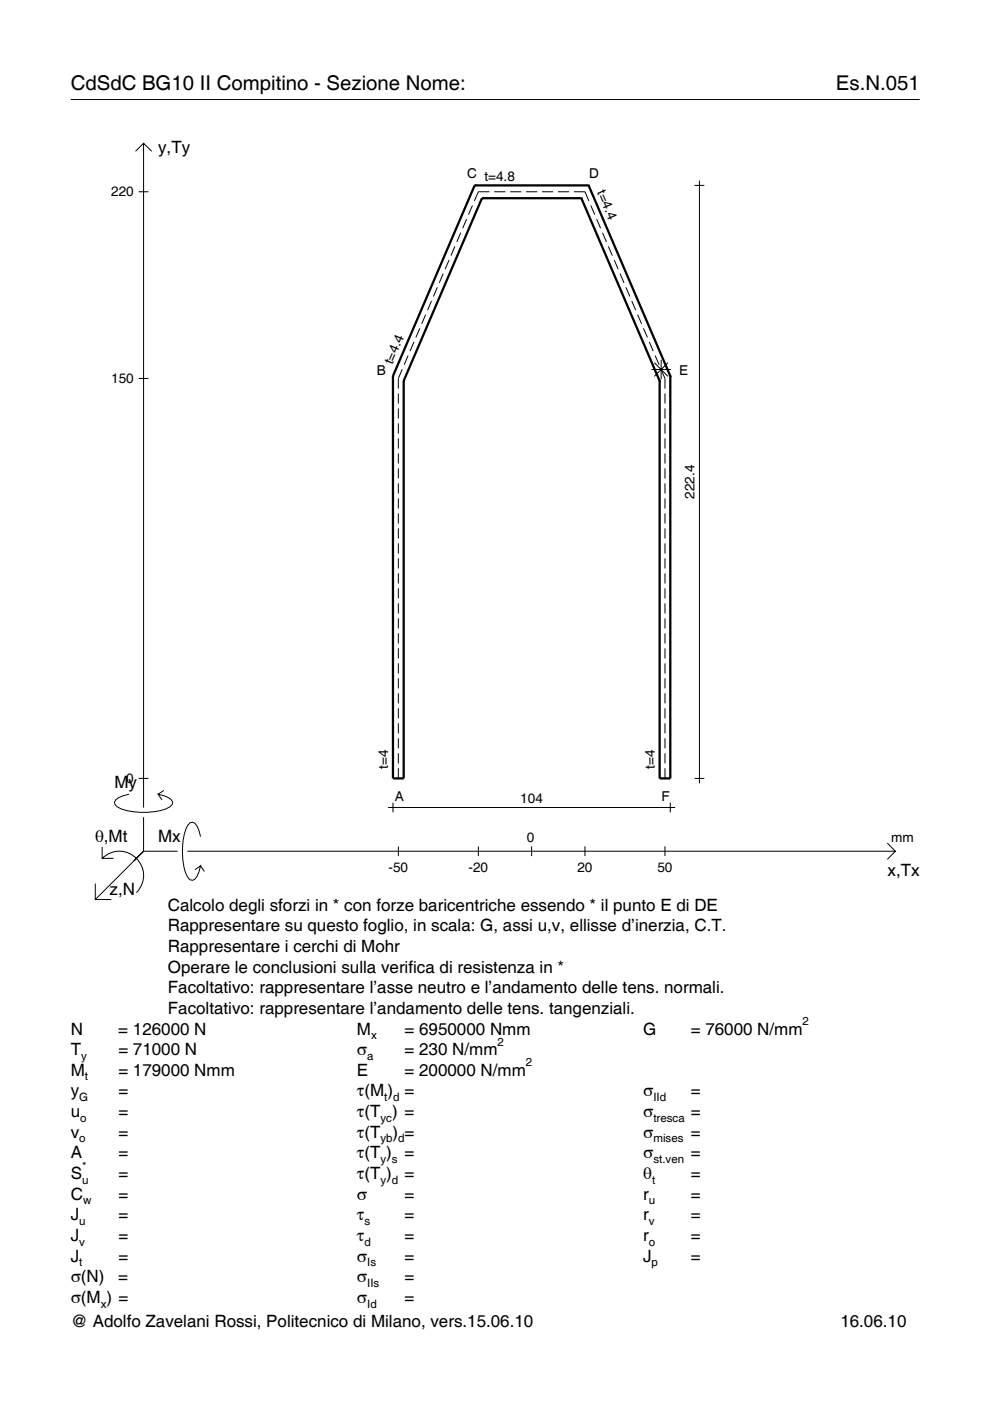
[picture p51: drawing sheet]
<svg xmlns="http://www.w3.org/2000/svg" width="210mm" height="297mm" viewBox="0 0 210 297" stroke-linecap="round" stroke-linejoin="round" font-family="sans-serif">
<defs><g id="words">
<g font-size="4.3">
<text x="15" y="19">CdSdC BG10 II Compitino - Sezione Nome:</text>
<text x="177.2" y="19">Es.N.051</text>
</g>
<g font-size="3.6">
<text x="33.5" y="32.4">y,Ty</text>
<text x="24.3" y="167.1">My</text>
<text x="20.1" y="178.4">θ,Mt</text>
<text x="33.5" y="178.4">Mx</text>
<text x="188.2" y="185.6">x,Tx</text>
<text x="23.2" y="189.7">z,N</text>
<text x="35.6" y="193.1">Calcolo degli sforzi in * con forze baricentriche essendo * il punto E di DE</text>
<text x="35.6" y="197.5">Rappresentare su questo foglio, in scala: G, assi u,v, ellisse d’inerzia, C.T.</text>
<text x="35.6" y="201.8">Rappresentare i cerchi di Mohr</text>
<text x="35.6" y="206.2">Operare le conclusioni sulla verifica di resistenza in *</text>
<text x="35.6" y="210.6">Facoltativo: rappresentare l’asse neutro e l’andamento delle tens. normali.</text>
<text x="35.6" y="215">Facoltativo: rappresentare l’andamento delle tens. tangenziali.</text>
<text x="15" y="219.3">N</text>
<text x="25.1" y="219.3">= 126000 N</text>
<text x="75.7" y="219.3">M</text>
<text x="85.8" y="219.3">= 6950000 Nmm</text>
<text x="136.4" y="219.3">G</text>
<text x="146.5" y="219.3">= 76000 N/mm</text>
<text x="15" y="223.7">T</text>
<text x="25.1" y="223.7">= 71000 N</text>
<text x="75.7" y="223.7">σ</text>
<text x="85.8" y="223.7">= 230 N/mm</text>
<text x="15" y="228.1">M</text>
<text x="15" y="232.5">y</text>
<text x="25.1" y="228.1">= 179000 Nmm</text>
<text x="25.1" y="232.5">=</text>
<text x="75.7" y="228.1">E</text>
<text x="75.7" y="232.5">τ(M ) =</text>
<text x="85.8" y="228.1">= 200000 N/mm</text>
<text x="136.4" y="232.5">σ</text>
<text x="146.5" y="232.5">=</text>
<text x="15" y="236.8">u</text>
<text x="25.1" y="236.8">=</text>
<text x="75.7" y="236.8">τ(T ) =</text>
<text x="136.4" y="236.8">σ</text>
<text x="146.5" y="236.8">=</text>
<text x="15" y="241.2">v</text>
<text x="15" y="245.6">A</text>
<text x="25.1" y="241.2">=</text>
<text x="25.1" y="245.6">=</text>
<text x="75.7" y="245.6">τ(T )</text>
<text x="75.7" y="241.2">τ(T</text>
<text x="83.3" y="241.2">) =</text>
<text x="85.8" y="245.6">=</text>
<text x="136.4" y="241.2">σ</text>
<text x="136.4" y="245.6">σ</text>
<text x="146.5" y="241.2">=</text>
<text x="146.5" y="245.6">=</text>
<text x="15" y="250">S</text>
<text x="25.1" y="250">=</text>
<text x="75.7" y="250">τ(T )</text>
<text x="85.8" y="250">=</text>
<text x="136.4" y="250">θ</text>
<text x="146.5" y="250">=</text>
<text x="15" y="254.3">C</text>
<text x="25.1" y="254.3">=</text>
<text x="75.7" y="254.3">σ</text>
<text x="85.8" y="254.3">=</text>
<text x="136.4" y="254.3">r</text>
<text x="146.5" y="254.3">=</text>
<text x="15" y="258.7">J</text>
<text x="15" y="263.1">J</text>
<text x="25.1" y="258.7">=</text>
<text x="25.1" y="263.1">=</text>
<text x="75.7" y="258.7">τ</text>
<text x="75.7" y="263.1">τ</text>
<text x="85.8" y="258.7">=</text>
<text x="85.8" y="263.1">=</text>
<text x="136.4" y="258.7">r</text>
<text x="136.4" y="263.1">r</text>
<text x="146.5" y="258.7">=</text>
<text x="146.5" y="263.1">=</text>
<text x="15" y="267.5">J</text>
<text x="25.1" y="267.5">=</text>
<text x="75.7" y="267.5">σ</text>
<text x="85.8" y="267.5">=</text>
<text x="136.4" y="267.5">J</text>
<text x="146.5" y="267.5">=</text>
<text x="15" y="271.8">σ(N)</text>
<text x="25.1" y="271.8">=</text>
<text x="75.7" y="271.8">σ</text>
<text x="85.8" y="271.8">=</text>
<text x="15" y="276.2">σ(M ) =</text>
<text x="15" y="281.4">@ Adolfo Zavelani Rossi, Politecnico di Milano, vers.15.06.10</text>
<text x="75.7" y="276.2">σ</text>
<text x="85.8" y="276.2">=</text>
<text x="178.2" y="281.4">16.06.10</text>
</g>
<g font-size="2.9">
<text x="23.6" y="41.7">220</text>
<text x="99" y="37.6">C t=4.8</text>
<text x="124.9" y="37.6">D</text>
<text x="126.6" y="40.8" transform="rotate(67 126.6 40.8)">t=4.4</text>
<text x="83.2" y="77.4" transform="rotate(-67 83.2 77.4)">t=4.4</text>
<text x="23.6" y="81.2">150</text>
<text x="79.9" y="79.6">B</text>
<text x="144" y="79.6">E</text>
<text x="147.3" y="105.8" transform="rotate(-90 147.3 105.8)">222.4</text>
<text x="26.8" y="166">0</text>
<text x="82.3" y="163" transform="rotate(-90 82.3 163)">t=4</text>
<text x="138.8" y="163" transform="rotate(-90 138.8 163)">t=4</text>
<text x="83.7" y="169.9">A</text>
<text x="110.3" y="170.2">104</text>
<text x="140.2" y="169.9">F</text>
<text x="111.7" y="178.4">0</text>
<text x="189" y="178.4">mm</text>
<text x="82.4" y="184.9">-50</text>
<text x="99.3" y="184.9">-20</text>
<text x="122.4" y="184.9">20</text>
<text x="139.4" y="184.9">50</text>
</g>
<g font-size="2.4">
<text x="78.7" y="220.3">x</text>
<text x="105.5" y="221.7">2</text>
<text x="170.2" y="217.3">2</text>
<text x="17.2" y="224.7">y</text>
<text x="77.9" y="224.7">a</text>
<text x="111.5" y="226.1">2</text>
<text x="16.8" y="233.5">G</text>
<text x="18" y="229.1">t</text>
<text x="81.5" y="233.5">t d</text>
<text x="138.5" y="233.5">IId</text>
<text x="17" y="237.8">o</text>
<text x="80.7" y="237.8">yc</text>
<text x="138.5" y="237.8">tresca</text>
<text x="16.8" y="242.2">o</text>
<text x="80.7" y="242.2">yb d</text>
<text x="138.5" y="242.2">mises</text>
<text x="17.4" y="251">u</text>
<text x="17.4" y="248">*</text>
<text x="80.7" y="246.6">y s</text>
<text x="80.7" y="251">y d</text>
<text x="138.2" y="251">t</text>
<text x="138.5" y="246.6">st.ven</text>
<text x="17.6" y="255.3">w</text>
<text x="137.6" y="255.3">u</text>
<text x="16.8" y="259.7">u</text>
<text x="77.3" y="259.7">s</text>
<text x="137.6" y="259.7">v</text>
<text x="16.8" y="264.1">v</text>
<text x="16.8" y="268.5">t</text>
<text x="77.3" y="264.1">d</text>
<text x="77.9" y="268.5">Is</text>
<text x="137.6" y="264.1">o</text>
<text x="138.2" y="268.5">p</text>
<text x="77.9" y="272.8">IIs</text>
<text x="21.4" y="277.2">x</text>
<text x="77.9" y="277.2">Id</text>
</g>
</g></defs>
<g fill="none" stroke="#000" stroke-width=".21">
<path d="M15 21.1h180M28.7 32.1l1.7-1.7 1.8 1.7M30.4 30.4v140.8M147.3 39.3h2M148.3 38.3v127.8M29.4 40.7h2.1M94 58l-.9 2M95.2 55.1l-.8 2M96.4 52.2l-.8 2M97.7 49.3l-.8 2M98.9 46.4l-.8 2M100.2 43.6l-.9 1.9"/>
<path d="M103.8 40.7h-2.4l-.8 1.9M104.8 40.7h2.3M108.2 40.7h2.3M111.5 40.7h2.4M114.9 40.7h2.4M118.3 40.7h2.3M121.7 40.7h2.3l.9 1.9M125.3 43.6l.8 1.9M126.5 46.4l.8 2M127.7 49.3l.9 2M129 52.2l.8 2M130.2 55.1l.9 2"/>
<path d="M131.5 58l.8 2M85.3 78.3l-.8 1.9v2.2M86.5 75.4l-.8 1.9M87.8 72.5l-.9 1.9M89 69.6l-.8 1.9M90.2 66.7l-.8 2M91.5 63.8l-.8 2M92.7 60.9l-.8 2M132.7 60.9l.8 2M133.9 63.8l.9 2M135.2 66.7l.8 2M136.4 69.6l.9 1.9"/>
<path d="M137.7 72.5l.8 1.9M138.1 78.3h4.1M138.7 76.9l2.9 2.9M138.9 75.4l.8 1.9M140.1 78.3l.9 1.9v2.2M140.2 76.3v4.1M141.6 76.9l-2.9 2.9M29.4 80.2h2.1M84.5 83.4v2.2M84.5 86.6v2.1M84.5 89.8v2.1M84.5 92.9v2.2"/>
<path d="M84.5 96.1v2.2M84.5 99.3v2.2M141 83.4v2.2M141 86.6v2.1M141 89.8v2.1M141 92.9v2.2M141 96.1v2.2M141 99.3v2.2M84.5 102.5v2.1M84.5 105.7v2.1M84.5 108.8v2.2M84.5 112v2.2"/>
<path d="M84.5 115.2v2.1M84.5 118.4v2.1M141 102.5v2.1M141 105.7v2.1M141 108.8v2.2M141 112v2.2M141 115.2v2.1M141 118.4v2.1M84.5 121.6v2.1M84.5 124.7v2.2M84.5 127.9v2.2M84.5 131.1v2.1"/>
<path d="M84.5 134.3v2.1M84.5 137.5v2.1M141 121.6v2.1M141 124.7v2.2M141 127.9v2.2M141 131.1v2.1M141 134.3v2.1M141 137.5v2.1M84.5 140.6v2.2M84.5 143.8v2.2M84.5 147v2.1M84.5 150.2v2.1"/>
<path d="M84.5 153.3v2.2M84.5 156.5v2.2M84.5 159.7v2.2M141 140.6v2.2M141 143.8v2.2M141 147v2.1M141 150.2v2.1M141 153.3v2.2M141 156.5v2.2M141 159.7v2.2M21.7 179.6v2.4h2.4M27.3 168.4a3.6 3.6 0 0 0-3 1.7l.1 .5a5.6 5.6 0 0 0 3.8 1.5 13.4 13.4 0 0 0 7.8-1l.5-.5 .1-.5a3.6 3.6 0 0 0-3.1-1.7l.8 1.2"/>
<path d="M29.4 165h2.1M30.4 173.3v7.2M34.7 167.6l-1.2 .8M42.5 177.4a3.6 3.6 0 0 0-1.7-3.1l-.5 .1a5.7 5.7 0 0 0-1.5 3.8 13.9 13.9 0 0 0 1.1 7.9l.4 .4 .5 .1a3.6 3.6 0 0 0 1.7-3l-1.2 .8M82.3 171.2h60.8M83.3 170.2v2M84.5 162.9v2.1M84.5 179.4v2.1M101.4 179.4v2.1M112.7 179.4v2.1M124 179.4v2.1M141 162.9v2.1"/>
<path d="M141 179.4v2.1M142.1 170.2v2M147.3 165h2M188.1 178.8l1.7 1.7-1.7 1.7M20.2 187.3v3.4h3.4M21.7 182a5.1 5.1 0 0 1 7.2 0 5.1 5.1 0 0 1 0 7.3M30.4 180.5l-10.2 10.2M30.4 180.5h7.2M39.7 180.5h150.1M42.5 183.6l.8 1.2"/>
</g>
<g fill="none" stroke="#000" stroke-width=".48">
<path d="M100.6 39.3h.1M100.6 39.3l-17.3 40.4M100.6 39.3h24.2M124.8 39.3h.1M124.8 39.3l17.3 40.4M102.2 42h.1M102.2 42l-16.6 38.8M102.2 42h21.1M123.3 42h.1M123.3 42l16.6 38.8M83.3 79.7h.1M83.3 79.7v85.3h2.3v-84.2"/>
<path d="M142.1 79.7h.1M142.1 79.7v85.3h-2.2v-84.2M85.6 80.8h.1M139.9 80.8h.1"/>
</g>
<use href="#words"/>
</svg>
